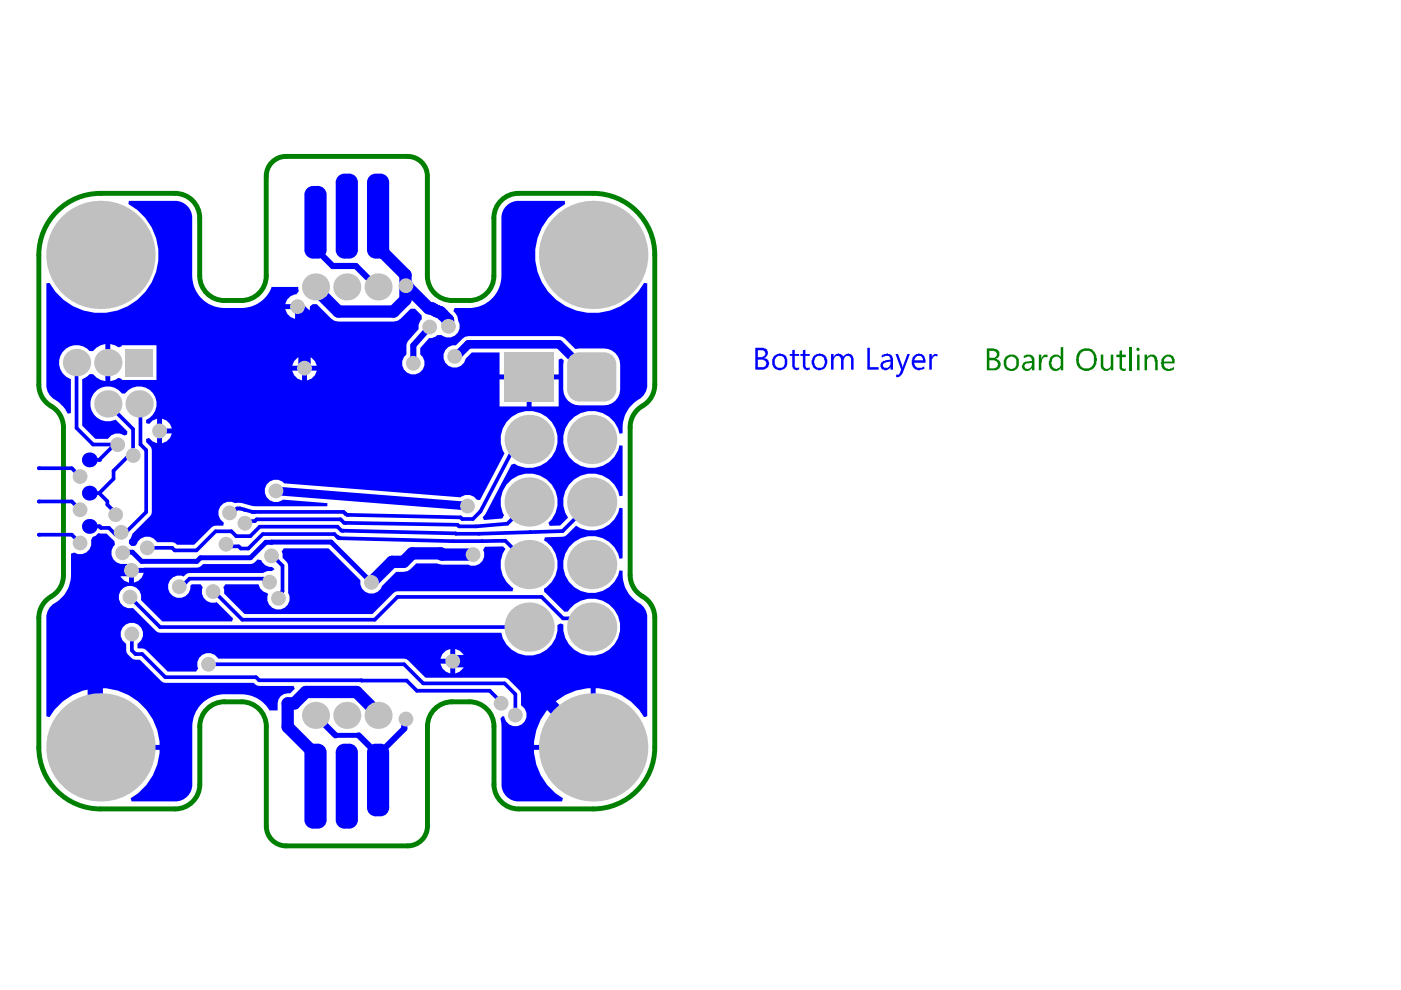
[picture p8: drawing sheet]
<svg xmlns="http://www.w3.org/2000/svg" width="297mm" height="210mm" viewBox="0 0 297 210" stroke-linecap="round" stroke-linejoin="round" font-family="sans-serif">
<g fill="none" stroke="#008000" stroke-width="1">
<path d="M56.4 37.4v21.1M60.6 33.2h25.8M90.6 37.3v21.2M8.2 54.1v27.5M21.3 41h15.8M42.3 46.2v12.3M104.7 46.2v12.3M109.9 41h15.9M138.8 54v27.6M47.6 63.7h3.8M95.8 63.7h3.7M13.5 90.6v31.4"/>
<path d="M133.6 90.6v31.3M8.2 131v27.5M138.8 131v27.5M42.4 154v12.3M47.6 148.8h3.6M56.5 154v21.2M90.6 154v21.2M95.7 148.8h3.8M104.7 154v12.3M21.3 171.5h15.8M60.6 179.3h25.8M110 171.5h15.8"/>
</g>
<g fill="#008000">
<path d="M220.2 75.2h.6v.8l.1-.1a.99 .99 0 0 1 1.2-.7v.5a.87 .87 0 0 0-.9 .2 .87 .87 0 0 0-.3 .9l-.1 .1v1.6h-.6z"/>
<path d="M233.4 75.2h.5v2.1a.78 .78 0 0 0 .4 .8 .78 .78 0 0 0 .9-.1l.3-.3v-2.5h.5v3.3h-.5v-.4a1.16 1.16 0 0 1-1.2 .5 1.16 1.16 0 0 1-.9-.9z"/>
<path d="M237.4 74.4l.5-.1v.9h.8v.5h-.8v1.9a.49 .49 0 0 0 .2 .6 .49 .49 0 0 0 .6-.1v.4a.86 .86 0 0 1-.9 0 .86 .86 0 0 1-.4-.8v-2h-.7v-.5h.7z"/>
<path d="M239.4 73.6h.5v4.9h-.5z"/>
<path d="M242.7 75.2h.5v.7a1.1 1.1 0 0 1 1.2-.7 1.1 1.1 0 0 1 .9 1.1l.2 .1v2.1h-.6v-1.8h-.1a.8 .8 0 0 0-.9-1.1l-.2 .1a.76 .76 0 0 0-.5 1v1.8h-.5z"/>
<path d="M209.8 74.4v1.5h.6a.73 .73 0 0 0 .8-.5 .73 .73 0 0 0-.2-.9l-.2-.1zM209.8 76.4v1.7h1a.82 .82 0 0 0 .7-.6 .82 .82 0 0 0-.3-.8l-.4-.3zM209.2 73.9h1.6v.1a1.02 1.02 0 0 1 1.1 .8 1.02 1.02 0 0 1-.7 1.2l-.1 .1a1.21 1.21 0 0 1 1.1 1.4 1.21 1.21 0 0 1-1.5 1h-1.5z"/>
<path d="M213.5 76.1a1.52 1.52 0 0 0 .5 2 1.05 1.05 0 0 0 1.5-1 1.04 1.04 0 0 0-1.1-1.5l-.5 .1zM213.2 75.6h.1a1.56 1.56 0 0 1 2.7 .8 1.8 1.8 0 0 1-.7 2 1.65 1.65 0 0 1-2-.2 1.65 1.65 0 0 1-.3-1.9z"/>
<path d="M217.3 77.2l-.1 .4a.69 .69 0 0 0 .6 .6 .69 .69 0 0 0 .7-.4h.2l.1-.4v-.5zM217.1 75.5a1.36 1.36 0 0 1 1.4-.3 1.36 1.36 0 0 1 .8 1.2v2.1h-.5v-.4l-.3 .1a1.03 1.03 0 0 1-1.7-.1 1.06 1.06 0 0 1 .9-1.4l1.1-.2a.85 .85 0 0 0-.5-.8 .85 .85 0 0 0-1 .2l-.2 .1z"/>
<path d="M222.6 75.9a1.49 1.49 0 0 1 2.3-.3v.1v-2.1h.5v4.9h-.5v-.5l-.1 .1a1.23 1.23 0 0 1-2.2-.1 1.93 1.93 0 0 1 0-2zM223.2 76l-.2 .4a1.72 1.72 0 0 0 .4 1.7 1.05 1.05 0 0 0 1.5-1v-.7a1.03 1.03 0 0 0-1.5-.7z"/>
<path d="M229.1 74.8a2.49 2.49 0 0 0 .2 2.9 1.64 1.64 0 0 0 1.9 .2 1.64 1.64 0 0 0 .7-1.9 1.46 1.46 0 0 0-1.8-1.6zM228.7 74.4a3.1 3.1 0 0 1 2.4-.4h.2a2.1 2.1 0 0 1 1.2 1.9l.1 .4a3.1 3.1 0 0 1-1.1 2.1h-.1a2.15 2.15 0 0 1-2.8-.6 3.8 3.8 0 0 1-.4-2.3z"/>
<path d="M240.9 73.9a.36 .36 0 0 1 .6-.1 .36 .36 0 0 1 0 .5 .36 .36 0 0 1-.6 0zM241.1 75.2h.5v3.3h-.5z"/>
<path d="M246.9 76l-.1 .7h1.7a.86 .86 0 0 0-.4-1 .86 .86 0 0 0-1.1 .2zM246.5 75.7a1.5 1.5 0 0 1 2.4 .2l.1 1.2h-2.2a1.13 1.13 0 0 0 1 1.1l.7-.1v-.1l.4-.2v.6h-.1a1.63 1.63 0 0 1-2 0 1.63 1.63 0 0 1-.5-1.9v-.4h.1z"/>
</g>
<g fill="none" stroke="#008000" stroke-width="1">
<path d="M60.6 33.2a4.2 4.2 0 0 0-4.2 4.1M86.4 33.2a4.2 4.2 0 0 1 4.2 4.1M21.3 41a13.1 13.1 0 0 0-13.1 13M37.1 41a5.2 5.2 0 0 1 5.2 5.2M42.3 58.5a5.2 5.2 0 0 0 5.3 5.2M56.4 58.5a5.2 5.2 0 0 1-5.2 5.2M90.6 58.5a5.2 5.2 0 0 0 5.2 5.2M104.7 58.5a5.2 5.2 0 0 1-5.2 5.2M109.9 41a5.2 5.2 0 0 0-5.2 5.2M125.8 41a13.1 13.1 0 0 1 13 13M8.2 81.6a5.5 5.5 0 0 0 3.2 4.9 5.2 5.2 0 0 1 2.1 4.1M138.8 81.6a5.5 5.5 0 0 1-3.2 4.9 5.2 5.2 0 0 0-2 4.1"/>
<path d="M13.5 122a5.5 5.5 0 0 1-3.2 4.9 5.2 5.2 0 0 0-2.1 4.1M133.6 121.9a5.5 5.5 0 0 0 3.2 4.9 5.2 5.2 0 0 1 2 4.2M8.2 158.5a13.1 13.1 0 0 0 13.1 13M47.6 148.8a5.2 5.2 0 0 0-5.2 5.2M51.2 148.8a5.2 5.2 0 0 1 5.3 5.2M95.9 148.8a5.2 5.2 0 0 0-5.3 5.2M99.5 148.8a5.2 5.2 0 0 1 5.2 5.2M138.8 158.5a13.1 13.1 0 0 1-13 13M42.4 166.3a5.2 5.2 0 0 1-5.3 5.2M56.5 175.2a4.2 4.2 0 0 0 4.1 4.1M90.6 175.2a4.2 4.2 0 0 1-4.2 4.1M104.7 166.3a5.2 5.2 0 0 0 5.3 5.2"/>
</g>
<g fill="#00f">
<path d="M47.8 123.9h7a2.39 2.39 0 0 0 1.9 1.9l.1 .2a2.38 2.38 0 0 0 2.5 3.2 2.38 2.38 0 0 0 1.8-3.6v-5.7l-.4-.8-.8-.8v-.9l-.2-.5 .5-.6h9.4l6.8 6.7a2.37 2.37 0 0 0 1.7 2.8 2.37 2.37 0 0 0 2.9-1.5l3-3.1a3.8 3.8 0 0 0 4.3-1.7h4.4l1 .2h5.6a2.33 2.33 0 0 0 2.7-.4 2.33 2.33 0 0 0 .4-2.7l.4-.7h3.8l.6 .5a5.9 5.9 0 0 0 1.6 8.3l-.1 .7h-24.4l-.9 .3-4.4 4.5h-27.1l-4.4-4.3v-.9l-.1-.4z"/>
<path d="M9.8 60.1l.7-.1 1.3 1.9a12.3 12.3 0 0 0 19 0 12.3 12.3 0 0 0-3.6-18.6l.1-.7h10.2a3.6 3.6 0 0 1 3.2 3.3l.1 13.2a6.8 6.8 0 0 0 6.7 6.2h4.3a6.8 6.8 0 0 0 5.8-4.5h5.6l.2 .9-.6 .7a2.54 2.54 0 0 0-2.3 2.1h2.6v.5h.5v2.6a2.54 2.54 0 0 0 2.1-2.6l.6-.5h.9l3 3.1 .7 .4 .8 .2h11.8l.8-.2 .7-.4 2.1-2.1 .9-.1 1.4 1.5v.8l-.3 .3-.4 .9v.9l-2.4 2.9-.1 2.5-.6 .5a2.39 2.39 0 0 0 .6 3.3 2.39 2.39 0 0 0 3.3-.5 2.39 2.39 0 0 0-.4-3.3v-1.4l1.9-2.1h.6l1.1-.6 .9-.1a2.4 2.4 0 0 0 3.1-.1 2.4 2.4 0 0 0 .4-3.1l-.1-.8-.9-1 .3-.7h3.7a6.8 6.8 0 0 0 6.2-6.7v-12.7l.2-.7a3.6 3.6 0 0 1 3.4-2.6h9.8l.1 .7a12.3 12.3 0 0 0-2.8 19.5 12.3 12.3 0 0 0 19.6-2.8l.6 .1v21.5a4.4 4.4 0 0 1-2.6 3.6 6.6 6.6 0 0 0-2.5 4.5l-.1 2.2h-.7a6 6 0 0 0-9.2-3.7 6 6 0 0 0 0 10 6 6 0 0 0 9.2-3.8l.7 .1v10.6l-.7 .1-.3-1.1a6 6 0 0 0-8.4-3 6 6 0 0 0-2.2 8.7l-1.6 1.6-2.2 .1-.3-.7 .7-.7a6 6 0 0 0-4.3-9.7 6 6 0 0 0-5.8 8.8l-.4 .7-3.9 .4-.3-.6 .6-.7 5.5-10.5 .7-.2a6 6 0 0 0 9-4 6 6 0 0 0-6.9-7.1 6 6 0 0 0-4.2 8.9l-5.2 9.9h-.6a2.44 2.44 0 0 0-3.5-.6l-37.5-2.9-.4-.4a2.39 2.39 0 0 0-3.1 .4 2.39 2.39 0 0 0 .1 3.2 2.39 2.39 0 0 0 3.2 .2l9.4 .8v.6h-15.1h-.7l-2.8-.7-1 .1a2.37 2.37 0 0 0-3.2 .8 2.37 2.37 0 0 0 .9 3.3l-.2 .7h-1.6l-.8 .3-3.7 3.7h-3.7l-.6-.5h-.4h-3.2a2.34 2.34 0 0 0-2.3-1.2 2.34 2.34 0 0 0-2 1.5 1.15 1.15 0 0 1-1.2 .5l-.5-.6 .1-.7 .3-.3 .3-1 3.8-3.8 .4-.8v-13.2l-.4-.8-.8-.9v-.6l.6-.2 .8 .7 .9 .4v-5.2l-.9 .4-.8 .7-.6-.2v-.7l.8-.4a3.7 3.7 0 0 0 .3-5.6 3.7 3.7 0 0 0-5.6 .4h-.7a3.7 3.7 0 0 0-5-.9 3.7 3.7 0 0 0-1.2 5 3.7 3.7 0 0 0 4.9 1.4l2.5 2.6-.1 .6-.6 .2a2.37 2.37 0 0 0-3.4 .7h-2.7l-2.8-2.8v-9.8l1.1-.6 .5-.5h.6l1.7 1.3 1 .2v-7.9l-1 .3-.9 .5-.6 .7h-.8a3.7 3.7 0 0 0-5.9 .4 3.7 3.7 0 0 0 1.9 5.6v7.2l-.6 .1-.9-1.4-1.9-1.6a3.4 3.4 0 0 1-1.8-3.1zM60.5 65.5l.4 1 .7 .7 1 .4v-2.1zM65.1 75.5v2h2.1l-.4-.9-.8-.7zM62.3 76.6l-.3 .9h2v-2l-.9 .4zM23.4 72.9v7.9l1-.2 .7-.5 .7 .3v.2h7.4v-7.4h-7.4v.2l-.7 .3-.7-.5zM65.1 78.6v2.1l.9-.4 .8-.8 .4-.9zM62 78.6l.3 .9 .8 .8 .9 .4v-2.1zM94.4 74.2a2.39 2.39 0 0 0 1.1 3.6 2.39 2.39 0 0 0 3.2-1.8l1.3-1.3h5.9v4.7h12.6v-3.2l.6-.2 .4 .4-.1 6.1a3.4 3.4 0 0 0 3.4 3.4h5.3a3.4 3.4 0 0 0 3.4-3.4v-5.2a3.4 3.4 0 0 0-3.4-3.4l-6.1 .1-2.2-2.2-.6-.4-.7-.1h-19.2l-.6 .1-.6 .4-1.4 1.4h-.8l-.8 .4zM112.7 80.4v5.8h5.8v-5.8zM105.9 80.4v5.8h5.8v-5.8zM34.4 88.8v2.1h2l-.4-1-.7-.7zM34.4 91.9v2.1l.9-.4 .7-.7 .4-1z"/>
<path d="M15.1 117.4l.6-.3 .8 .4a2.37 2.37 0 0 0 2.8-2.9l.3-.7 .7-.3 .6-.6 1.7 .1 1.6 1.6 .1 .9-.3 .3a2.48 2.48 0 0 0 1.6 3.7l-.3 .8h16.4l.5-.1 .9-.7h10l.5-.1 1-.9 .8 .2a2.17 2.17 0 0 0 2.3 1.4l.5 .5-.6 .4h-.9l-.9 .4h-15.6l-.5 .1-.8 .6-.4-.2a2.38 2.38 0 0 0-2.9 2.1 2.38 2.38 0 0 0 2.3 2.7 2.38 2.38 0 0 0 2.5-2.6l.3-.3h1.8l.5 .7-.2 .4a2.35 2.35 0 0 0 3.1 2.7l3.5 3.4-.2 .7h-14.8l-4.5-4.6a2.38 2.38 0 0 0-2.1-3 2.38 2.38 0 0 0-2.6 2.6 2.38 2.38 0 0 0 3 2.1l4.9 4.9 .8 .4h72.4a6 6 0 0 0 6.7 4.8 6 6 0 0 0 5.2-6.5l.6-.3 .6 .2v1.4a6.1 6.1 0 0 0 8.4 4.8 6.1 6.1 0 0 0 2.3-9.4 6.1 6.1 0 0 0-9.7 .4l-.7 .1-4.3-4.2v-.7l.5-.3a6 6 0 0 0-.5-9.9l.1-.7 4.3-.2 2.3-2.2 1 .5a6 6 0 0 0 8.2-4.3l.7 .1v10.6l-.7 .1-.3-1.1a6 6 0 0 0-9.5-2.4 6 6 0 0 0 .8 9.8 6 6 0 0 0 9-3.9l.7 .1 .1 1.9a6.6 6.6 0 0 0 2.5 4.4l.8 .5a3.4 3.4 0 0 1 1.8 3.2v20.9l-.6 .2a12.2 12.2 0 0 0-10.3-6.2v12.6h-.5v.5h-12.6a12.2 12.2 0 0 0 6.2 10.3l-.2 .6h-9.6a3.6 3.6 0 0 1-3.3-3.2v-12.7l-.2-1.6 .5-.6 .3 .1a2.38 2.38 0 0 0 3.7 1.7 2.38 2.38 0 0 0-.1-4l-.1-2.9-3-2.9-17.2-.1-3.7-3.7-.8-.4h-39.5v-.1a2.37 2.37 0 0 0-3.1-.8 2.37 2.37 0 0 0-1.1 3l-.4 .7h-6l-4.6-4.6-.9-.3h-.9v-1a2.38 2.38 0 0 0 .6-3.6 2.38 2.38 0 0 0-3.7 0 2.38 2.38 0 0 0 .7 3.6 2.65 2.65 0 0 0 2.8 3.4l5 4.8 19.2 .1 .7 .5 .4 .1h7.3l.3 .6-1 1a2.25 2.25 0 0 0-2.6 2.1v1.5h-1.8a6.9 6.9 0 0 0-5.8-3.4h-3.8a6.8 6.8 0 0 0-6.7 6.7v12.8a3.6 3.6 0 0 1-3.7 3.2h-9.2l-.2-.6a12.2 12.2 0 0 0 6.1-10.3h-12.5v-.5h-.5v-12.6a12.2 12.2 0 0 0-10.3 6.2l-.7-.2v-20.9a4.4 4.4 0 0 1 2.6-3.7 6.6 6.6 0 0 0 2.6-4.4zM28.4 121.5v2l1-.4 .7-.7 .4-.9zM25.3 121.5l.4 .9 .7 .7 1 .4v-2zM96.5 137.6v2.1h2.1l-.4-1-.7-.7zM93.8 138.7l-.4 1h2.1v-2.1l-1 .4zM96.5 140.7v2.1l1-.4 .7-.7 .4-1zM93.4 140.7l.4 1 .7 .7 1 .4v-2.1zM116 150.5a12 12 0 0 0-2.8 7.4h12v-12a12.2 12.2 0 0 0-9.2 4.6zM21.8 145.9v12h12a12.4 12.4 0 0 0-12-12z"/>
</g>
<path d="M75.4 56.4l4.8 4.7" fill="none" stroke="#00f" stroke-width="1.3"/>
<path d="M16.2 76.9v13.8l3.5 3.5 5.3 .1M8.2 99.3h7l1.8 1.7M24.3 94.2l-3.3 3.3h-2.1M27.5 96.4l-3.4 3.4v1.7l-3.1 3.1M31 95.4v13.2l-5 5h-.6M8.2 113.4h7l1.8 1.7M8.2 106.3h7l1.8 1.8M18.9 111.6h2.1l.4 .3h1.7l1.5 1.5h.6M18.9 104.6h2.1M21 104.6l1.8 1.7v.7l1.7 1.8v.3M25.7 112.9v.7" fill="none" stroke="#00f" stroke-width=".78"/>
<path d="M64.8 146.7h10.8" fill="none" stroke="#00f" stroke-width="2.6"/>
<path d="M26 117.2l.1-.1h2l1.9 1.9h11.7l.8-.7h10.6l3.3-3.3 13.8-.1 8.6 8.6" fill="none" stroke="#00f" stroke-width="1"/>
<circle cx="78.8" cy="123.5" r=".52" fill="#00f"/>
<path d="M20.5 118.5l2.4 2.4h5" fill="none" stroke="#00f" stroke-width="2.6"/>
<path d="M29.5 85.6l.3 .3v8.3l1.2 1.2M50.3 107.8h.5M52.4 110.5l-.5 .4M54.4 110.1h17.8l.8 .8h.3M55.1 111.7l-2 2h-3l-1-1.1h-3.4l-4 4.1h-4.7l-.5-.5h-5.3M55.7 113.2l-3 3.1h-1.6l-.5-.5h-2.2l-.5-.4M59.9 119.9v5.5M71.6 113.9l.2 .2h.3M71.6 111.7l.8 .8 24.2 .6M72.9 108.5l.3 .4M73.8 109.2l23.8 .5M27.6 126.6l6.3 6.4" fill="none" stroke="#00f" stroke-width=".78"/>
<circle cx="71.6" cy="113.9" r=".39" fill="#00f"/>
<g fill="none" stroke="#00f" stroke-width=".78">
<path d="M50.3 107.8l-1 .9h-.6M51 107.8l2.5 .7M51.8 108.1h.1M53.5 108.5h.1M53.8 108.5h19.1M54.4 110.1l-.4 .4h-1.6M55.1 111.7h16.5M55.7 113.2h15.2M57.6 117.9h.2l2.1 2M72.1 114.1l23.9 .6M73.2 108.9h.1M73.3 110.9l23.7 .4"/>
<path d="M73.6 109.1h.1"/>
</g>
<circle cx="53.8" cy="108.5" r=".39" fill="#00f"/>
<g fill="none" stroke="#00f" stroke-width=".78">
<path d="M22.9 85.6l5.3 5.4v4.7l-.6 .6M27.5 96.4h.6l.2 .2M110.6 93.2l-1.5 1.5-7.2 13.7-1.6 1.6h-2.3l-.4-.3M70.9 113.2l.6 .7M71.5 113.9h.1M96 114.7h11.1l5.1 5M112.2 106.4l-4.6 4.6-6.7 .6h-3.6l-.3-.3M125.5 106.4l-6.2 6.2-17.7 .6-5-.1M28 134.4v3.5l.7 .8h1.4l5 4.9h19.2l.6 .6 31.3 .1 2.2 2.2M45.2 125.4h.2l6 6h28.1l4.8-4.8h30.5M57.2 123.4h-.7l-.7-.7h-15.6l-1.7 1.7h-.5M59.9 125.4l-.9 .8v.7"/>
<path d="M89.7 144.9h17.3l2.3 2.3v4.4M103.8 146.5l2.4 2.4v.2"/>
</g>
<path d="M63.1 65l1.5 1.6v11.5M86.2 60.7l4.7 4.7h.7M92 65.6l.9 .5M85.6 119.1h-2.5l-4.3 4.4M93.7 117.6h6.6M96 140.2h11.5l18.3 18.3" fill="none" stroke="#00f" stroke-width="2.6"/>
<path d="M58.5 104.1l40.6 3.2" fill="none" stroke="#00f" stroke-width="1.8"/>
<circle cx="86.2" cy="60.7" r="1.31" fill="#00f"/>
<path d="M80.2 52.5l5.8 5.8v5.2l-2.5 2.6h-11.8l-4.8-5M91.6 65.4l.4 .2M92.9 66.1l.5 .1M93.4 66.2l1.6 1.6 .1 1.4M20.5 118.5v3.2l-3.5 3.5v14.4l2.9 2.9v14.6l1.4 1.4M93.7 117.6l-.3-.3h-6l-1.8 1.8M64.8 146.7l-2.4 2.4h-1.4v5l5.9 5.9v6.7M75.6 146.7l4.6 4.6v.4" fill="none" stroke="#00f" stroke-width="2.6"/>
<path d="M66.9 47.4v5.3l3.6 3.7h4.9M91.1 69.3l-3.5 4v3.7M64.9 146.8l-2.2 2.2v.7M66.9 151.7l4.2 4.2M76 155.9l4.2 4.1M86.1 152.5l-.4 .3v1.7l-5.5 5.5M80.2 160v5.4" fill="none" stroke="#00f" stroke-width="1.3"/>
<path d="M110.6 93.2h1.6M33.9 133h78.3M114.8 126.6l4.6 4.5h4.2l1.9 1.9M44.2 140.8h41.5l4 4.1M88.4 146.5h15.4" fill="none" stroke="#00f" stroke-width=".78"/>
<path d="M96.4 75.6h.4l2.5-2.6h19.2l7 6.9" fill="none" stroke="#00f" stroke-width="1.8"/>
<path d="M20.6 118.4l-.1 .1" fill="none" stroke="#00f" stroke-width="1.6"/>
<path d="M71.1 155.9h4.9M79.4 153.2h.8" fill="none" stroke="#00f" stroke-width="1"/>
<g fill="#00f">
<path d="M168 74.3l.5-.2v1h.9v.4h-.9v1.9a.5 .5 0 0 0 .7 .6l.2-.2v.6h-.1a.82 .82 0 0 1-1.1-.2l-.1-.4h-.1v-2.3h-.6v-.4h.6z"/>
<path d="M170.2 74.3l.6-.2v1h.9v.4h-.9v1.9a.5 .5 0 0 0 .6 .6l.3-.2v.6h-.1a.82 .82 0 0 1-1.1-.2l-.1-.4h-.2v-2.3h-.5v-.4h.5z"/>
<path d="M176.2 75.1h.5v.5l.6-.5 .4-.2 .4 .2a.66 .66 0 0 1 .6 .6 1.28 1.28 0 0 1 2-.4l.1 .6h.2v2.5h-.6v-1.9a.77 .77 0 0 0-.5-1 .77 .77 0 0 0-.9 .6l-.1 .2v2.1h-.6v-2.4h-.1a.5 .5 0 0 0-.7-.5h-.2l-.3 .2-.3 .6v2.1h-.5z"/>
<path d="M183.9 73.7h.5v4.1h1.9v.6h-2.4z"/>
<path d="M189.9 75.1h.5l.9 2.7h.2l.9-2.7h.5l-1.4 3.9-.6 .6a.71 .71 0 0 1-.9 .4v-.6a.53 .53 0 0 0 .8-.4l.3-.6z"/>
<path d="M197 75.1h.6v.6l.1-.1a.74 .74 0 0 1 1.1-.5v.5a.66 .66 0 0 0-.7-.1 .66 .66 0 0 0-.4 .6h-.1v2.3h-.6z"/>
<path d="M160.7 74.3v1.4h.6a.78 .78 0 0 0 .8-.4 .78 .78 0 0 0-.1-.9l-.1-.1zM160.7 76.3v1.5h.8a.85 .85 0 0 0 .8-.3 .85 .85 0 0 0 .1-.8l-.3-.3h-.2v-.1zM160.1 73.7h1.5a1.18 1.18 0 0 1 1.2 1.5l-.8 .8a1.11 1.11 0 0 1 1 .7 1.11 1.11 0 0 1-.3 1.3l-.7 .4h-1.9z"/>
<path d="M164.5 75.7a1.57 1.57 0 0 0 .4 2.3h.2a.99 .99 0 0 0 1.3-1.1 1.14 1.14 0 0 0-1.1-1.4h-.4v.1zM164 75.6a1.87 1.87 0 0 1 2.4-.3 1.83 1.83 0 0 1 .4 2.1 1.83 1.83 0 0 1-1.7 1.1 1.87 1.87 0 0 1-1.4-2.4h.2z"/>
<path d="M172.9 75.7v.2a1.48 1.48 0 0 0 .1 1.8 1.1 1.1 0 0 0 1.2 .2 1.1 1.1 0 0 0 .7-1v-.5h-.2a.71 .71 0 0 0-.5-.8v-.1h-.9v.1zM172.4 75.6h.1a1.64 1.64 0 0 1 1.9-.5 1.64 1.64 0 0 1 1 1.7v.1a1.66 1.66 0 0 1-1.8 1.6 1.66 1.66 0 0 1-1.5-1.8z"/>
<path d="M187.2 77.2v.1a.68 .68 0 0 0 .6 .7 .68 .68 0 0 0 .7-.4l.3-.3v-.6l-.9 .1zM186.9 75.3l.7-.2a1.22 1.22 0 0 1 1.6 .6l.1 .2v2.5h-.5v-.6a1.12 1.12 0 0 1-2 .2 1.03 1.03 0 0 1 .7-1.5l1.3-.2v-.3h-.1a.63 .63 0 0 0-.4-.5 .63 .63 0 0 0-.7 .1l-.7 .3z"/>
<path d="M194.1 75.7l-.3 .7h1.9a.9 .9 0 0 0-.5-.9 .9 .9 0 0 0-1.1 .2zM193.7 75.5a1.69 1.69 0 0 1 1.9-.3l.4 .3 .2 .8v.6h-2.4a1.18 1.18 0 0 0 .8 1.1 1.18 1.18 0 0 0 1.2-.3h.2v.5l-.7 .2a1.57 1.57 0 0 1-1.7-.5 1.57 1.57 0 0 1-.2-1.8z"/>
</g>
<path d="M50.8 107.8h.2M51.8 108.1h.1M53.5 108.5h.3M72.1 114.1h.1M72.7 112.5h.1M73.2 108.9l.6 .3M73.3 110.9h.1M112.4 112.8h.1" fill="none" stroke="#00f" stroke-width=".78"/>
<path d="M92.3 65.8h.1M93.4 66.2h.1" fill="none" stroke="#00f" stroke-width="2.6"/>
<g fill="#c0c0c0">
<path d="M120.2 77.3h2.6zM120.8 75.7a2.61 2.61 0 0 1 2-1v2.6h-2.6l.1-.6z"/>
<path d="M122.8 82.5v2.6zM120.2 82.5h2.6v2.6a2.61 2.61 0 0 1-2.6-2.6z"/>
<path d="M128.1 82.5h2.6zM128.1 82.5h2.6a2.61 2.61 0 0 1-2.6 2.6z"/>
<path d="M128.1 74.7v2.6zM128.1 74.7a2.61 2.61 0 0 1 2.6 2.6h-2.6z"/>
<circle cx="17" cy="108.1" r="1.57"/>
<circle cx="18.9" cy="111.6" r="1.57"/>
<circle cx="18.9" cy="104.6" r="1.57"/>
<circle cx="18.9" cy="97.5" r="1.57"/>
<circle cx="17" cy="101" r="1.57"/>
<circle cx="17" cy="115.1" r="1.57"/>
<circle cx="24.5" cy="109.1" r="1.57"/>
<circle cx="25.7" cy="112.9" r="1.57"/>
<circle cx="24.9" cy="94.3" r="1.57"/>
<circle cx="26" cy="117.2" r="1.57"/>
<circle cx="27.9" cy="120.9" r="1.57"/>
<circle cx="27.6" cy="126.6" r="1.57"/>
<circle cx="31.2" cy="116.2" r="1.57"/>
<circle cx="47.9" cy="115.4" r="1.57"/>
<circle cx="51.9" cy="110.9" r="1.57"/>
<circle cx="57.6" cy="117.9" r="1.57"/>
<circle cx="48.7" cy="108.7" r="1.57"/>
<circle cx="57.2" cy="123.4" r="1.57"/>
<circle cx="59" cy="126.9" r="1.57"/>
<circle cx="28.2" cy="96.6" r="1.57"/>
<circle cx="28" cy="134.4" r="1.57"/>
<circle cx="96" cy="140.2" r="1.57"/>
<circle cx="45.2" cy="125.4" r="1.57"/>
<circle cx="78.8" cy="123.5" r="1.57"/>
<circle cx="99.1" cy="107.3" r="1.57"/>
<circle cx="100.3" cy="117.6" r="1.57"/>
<circle cx="58.5" cy="104.1" r="1.57"/>
<circle cx="64.6" cy="78.1" r="1.57"/>
<circle cx="106.2" cy="149.1" r="1.57"/>
<circle cx="109.3" cy="151.6" r="1.57"/>
<circle cx="91.1" cy="69.3" r="1.57"/>
<circle cx="38" cy="124.4" r="1.57"/>
<circle cx="44.2" cy="140.8" r="1.57"/>
<circle cx="63.1" cy="65" r="1.57"/>
<circle cx="95.1" cy="69.2" r="1.57"/>
<circle cx="96.4" cy="75.6" r="1.57"/>
<circle cx="73.5" cy="166.7" r="1.57"/>
<circle cx="33.8" cy="91.4" r="1.57"/>
<circle cx="73.5" cy="45.8" r="1.57"/>
<circle cx="87.6" cy="77" r="1.57"/>
<circle cx="86.1" cy="60.6" r="1.57"/>
<circle cx="86.1" cy="152.5" r="1.57"/>
<circle cx="21.3" cy="158.5" r="11.5"/>
<circle cx="125.8" cy="158.5" r="11.5"/>
<circle cx="66.9" cy="151.7" r="2.87"/>
<circle cx="73.5" cy="151.7" r="2.87"/>
<circle cx="80.2" cy="151.7" r="2.87"/>
<circle cx="112.2" cy="133" r="5.2"/>
<circle cx="125.5" cy="133" r="5.2"/>
<circle cx="112.2" cy="119.7" r="5.2"/>
<circle cx="125.5" cy="119.7" r="5.2"/>
<circle cx="112.2" cy="106.4" r="5.2"/>
<circle cx="125.5" cy="106.4" r="5.2"/>
<circle cx="16.2" cy="76.9" r="2.9"/>
<circle cx="21.3" cy="54" r="11.5"/>
<circle cx="22.9" cy="76.9" r="2.9"/>
<circle cx="22.9" cy="85.6" r="2.9"/>
<circle cx="29.5" cy="85.6" r="2.9"/>
<circle cx="112.2" cy="93.2" r="5.2"/>
<circle cx="125.5" cy="93.2" r="5.2"/>
<circle cx="66.9" cy="60.8" r="2.87"/>
<circle cx="73.5" cy="60.8" r="2.87"/>
<circle cx="80.2" cy="60.8" r="2.87"/>
<circle cx="125.8" cy="54" r="11.5"/>
</g>
<g fill="#c0c0c0">
<path d="M26.6 74h5.8v5.8h-5.8z" fill-rule="evenodd"/>
<path d="M107 74.7h10.4v10.4h-10.4z" fill-rule="evenodd"/>
<path d="M120.2 77.3l2.6-2.6h5.3l2.6 2.6v5.2l-2.6 2.6h-5.3l-2.6-2.6z" fill-rule="evenodd"/>
</g>
<g fill="#00f">
<path d="M73 173.9v1.8zM71.2 173.9h1.8v1.8a1.83 1.83 0 0 1-1.8-1.8z"/>
<path d="M74 173.9h1.9zM74 173.9h1.9a1.83 1.83 0 0 1-1.9 1.8z"/>
<path d="M74 157.7v1.8zM74 157.7a1.83 1.83 0 0 1 1.9 1.8h-1.9z"/>
<path d="M71.2 159.5h1.8zM71.7 158.2l.8-.5h.5v1.8h-1.8v-.5z"/>
<path d="M74 36.8v1.9zM74 36.8a1.83 1.83 0 0 1 1.9 1.9h-1.9z"/>
<path d="M71.2 38.7h1.8zM71.7 37.4l.8-.5 .5-.1v1.9h-1.8v-.5z"/>
<path d="M73 53v1.8zM71.2 53h1.8v1.8a1.83 1.83 0 0 1-1.8-1.8z"/>
<path d="M74 53h1.9zM74 53h1.9a1.83 1.83 0 0 1-1.9 1.8z"/>
<path d="M79.6 171.2v1.9zM77.8 171.2h1.8v1.9a1.83 1.83 0 0 1-1.8-1.9z"/>
<path d="M80.7 171.2h1.8zM80.7 171.2h1.8a1.83 1.83 0 0 1-1.8 1.9z"/>
<path d="M80.7 157.7v1.8zM80.7 157.7a1.83 1.83 0 0 1 1.8 1.8h-1.8z"/>
<path d="M77.8 159.5h1.8zM78.3 158.2l.9-.5h.4v1.8h-1.8l.1-.5z"/>
<path d="M66.4 173.9v1.8zM64.5 173.9h1.9v1.8a1.83 1.83 0 0 1-1.9-1.8z"/>
<path d="M67.4 173.9h1.8zM67.4 173.9h1.8a1.83 1.83 0 0 1-1.8 1.8z"/>
<path d="M67.4 157.7v1.8zM67.4 157.7a1.83 1.83 0 0 1 1.8 1.8h-1.8z"/>
<path d="M64.5 159.5h1.9zM65.1 158.2l.8-.5h.5v1.8h-1.9l.1-.5z"/>
<path d="M67.4 39.4v1.9zM67.4 39.4a1.83 1.83 0 0 1 1.8 1.9h-1.8z"/>
<path d="M64.5 41.3h1.9zM65.1 40l.8-.5 .5-.1v1.9h-1.9l.1-.5z"/>
<path d="M66.4 53v1.8zM64.5 53h1.9v1.8a1.83 1.83 0 0 1-1.9-1.8z"/>
<path d="M67.4 53h1.8zM67.4 53h1.8a1.83 1.83 0 0 1-1.8 1.8z"/>
<path d="M80.7 36.8v1.9zM80.7 36.8a1.83 1.83 0 0 1 1.8 1.9h-1.8z"/>
<path d="M77.8 38.7h1.8zM78.3 37.4l.9-.5 .4-.1v1.9h-1.8l.1-.5z"/>
<path d="M79.6 53v1.8zM77.8 53h1.8v1.8a1.83 1.83 0 0 1-1.8-1.8z"/>
<path d="M80.7 53h1.8zM80.7 53h1.8a1.83 1.83 0 0 1-1.8 1.8z"/>
<circle cx="21" cy="97.5" r=".39"/>
<circle cx="21" cy="104.6" r=".39"/>
<circle cx="21" cy="111.6" r=".39"/>
<circle cx="18.9" cy="111.6" r="1.57"/>
<circle cx="18.9" cy="104.6" r="1.57"/>
<circle cx="18.9" cy="97.5" r="1.57"/>
<circle cx="8.2" cy="113.4" r=".39"/>
<circle cx="8.2" cy="106.3" r=".39"/>
<circle cx="8.2" cy="99.3" r=".39"/>
</g>
<g fill="#00f">
<path d="M71.2 159.5l1.8-1.8h1l1.9 1.8v14.4l-1.9 1.8h-1l-1.8-1.8z" fill-rule="evenodd"/>
<path d="M71.2 38.7l1.8-1.9h1l1.9 1.9v14.3l-1.9 1.8h-1l-1.8-1.8z" fill-rule="evenodd"/>
<path d="M77.8 159.5l1.8-1.8h1.1l1.8 1.8v11.7l-1.8 1.9h-1.1l-1.8-1.9z" fill-rule="evenodd"/>
<path d="M64.5 159.5l1.9-1.8h1l1.8 1.8v14.4l-1.8 1.8h-1l-1.9-1.8z" fill-rule="evenodd"/>
<path d="M64.5 41.3l1.9-1.9h1l1.8 1.9v11.7l-1.8 1.8h-1l-1.9-1.8z" fill-rule="evenodd"/>
<path d="M77.8 38.7l1.8-1.9h1.1l1.8 1.9v14.3l-1.8 1.8h-1.1l-1.8-1.8z" fill-rule="evenodd"/>
</g>
</svg>
